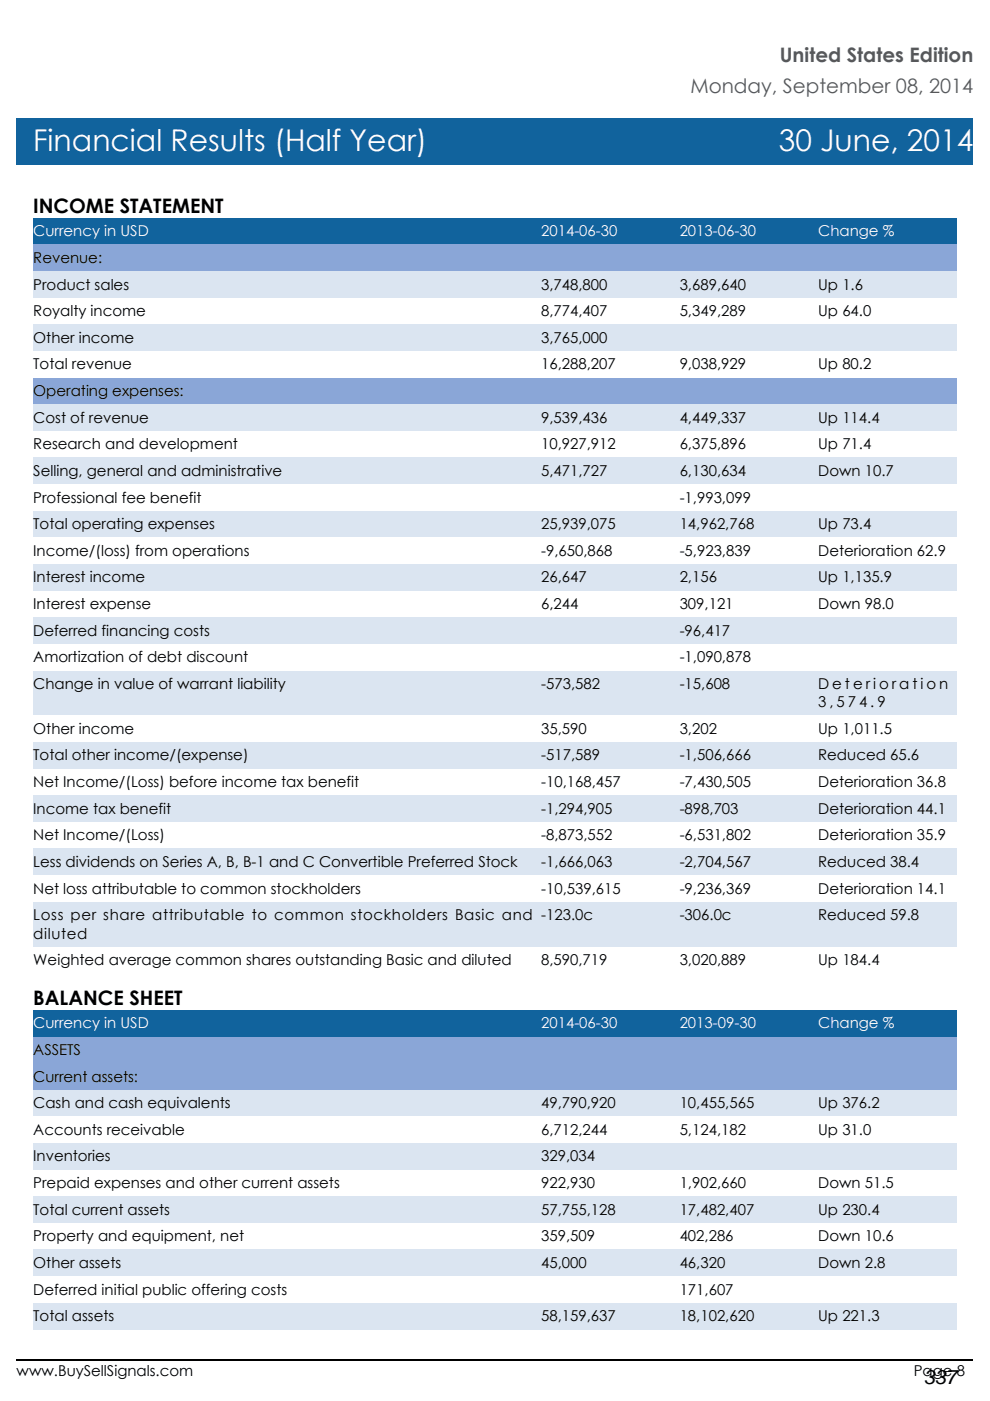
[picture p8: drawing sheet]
<svg xmlns="http://www.w3.org/2000/svg" width="210mm" height="297mm" viewBox="0 0 210 297" stroke-linecap="round" stroke-linejoin="round" font-family="sans-serif">
<defs><g id="words">
<g font-size="6.3" fill="#fff">
<text x="7" y="32.1">Financial Results (Half Year)</text>
<text x="165.1" y="32.1">30 June, 2014</text>
</g>
<g font-size="4.2" fill="#58595b">
<text x="165.4" y="13.1">United States Edition</text>
<text x="146.4" y="19.8">Monday, September 08, 2014</text>
</g>
<g font-size="4.2">
<text x="7.1" y="45.2">INCOME STATEMENT</text>
<text x="7.1" y="213.1">BALANCE SHEET</text>
<text x="195.8" y="293.5">337</text>
</g>
<g font-size="3.2" fill="#fff">
<text x="7.1" y="50.1">Currency in USD</text>
<text x="114.7" y="50.1">2014-06-30</text>
<text x="144.1" y="50.1">2013-06-30</text>
<text x="173.5" y="50.1">Change %</text>
<text x="7.1" y="218">Currency in USD</text>
<text x="114.7" y="218">2014-06-30</text>
<text x="144.1" y="218">2013-09-30</text>
<text x="173.5" y="218">Change %</text>
</g>
<g font-size="3.2">
<text x="7.1" y="55.8">Revenue:</text>
<text x="7.1" y="61.4">Product sales</text>
<text x="114.7" y="61.4">3,748,800</text>
<text x="144.1" y="61.4">3,689,640</text>
<text x="173.5" y="61.4">Up 1.6</text>
<text x="7.1" y="67">Royalty income</text>
<text x="114.7" y="67">8,774,407</text>
<text x="144.1" y="67">5,349,289</text>
<text x="173.5" y="67">Up 64.0</text>
<text x="7.1" y="72.7">Other income</text>
<text x="114.7" y="72.7">3,765,000</text>
<text x="7.1" y="78.3">Total revenue</text>
<text x="7.1" y="84">Operating expenses:</text>
<text x="114.7" y="78.3">16,288,207</text>
<text x="144.1" y="78.3">9,038,929</text>
<text x="173.5" y="78.3">Up 80.2</text>
<text x="7.1" y="89.6">Cost of revenue</text>
<text x="114.7" y="89.6">9,539,436</text>
<text x="144.1" y="89.6">4,449,337</text>
<text x="173.5" y="89.6">Up 114.4</text>
<text x="7.1" y="95.3">Research and development</text>
<text x="114.7" y="95.3">10,927,912</text>
<text x="144.1" y="95.3">6,375,896</text>
<text x="173.5" y="95.3">Up 71.4</text>
<text x="7.1" y="100.9">Selling, general and administrative</text>
<text x="114.7" y="100.9">5,471,727</text>
<text x="144.1" y="100.9">6,130,634</text>
<text x="173.5" y="100.9">Down 10.7</text>
<text x="7.1" y="106.6">Professional fee benefit</text>
<text x="144.1" y="106.6">-1,993,099</text>
<text x="7.1" y="112.2">Total operating expenses</text>
<text x="114.7" y="112.2">25,939,075</text>
<text x="144.1" y="112.2">14,962,768</text>
<text x="173.5" y="112.2">Up 73.4</text>
<text x="7.1" y="117.8">Income/(loss) from operations</text>
<text x="114.7" y="117.8">-9,650,868</text>
<text x="144.1" y="117.8">-5,923,839</text>
<text x="173.5" y="117.8">Deterioration 62.9</text>
<text x="7.1" y="123.5">Interest income</text>
<text x="114.7" y="123.5">26,647</text>
<text x="144.1" y="123.5">2,156</text>
<text x="173.5" y="123.5">Up 1,135.9</text>
<text x="7.1" y="129.1">Interest expense</text>
<text x="114.7" y="129.1">6,244</text>
<text x="144.1" y="129.1">309,121</text>
<text x="173.5" y="129.1">Down 98.0</text>
<text x="7.1" y="134.8">Deferred financing costs</text>
<text x="144.1" y="134.8">-96,417</text>
<text x="7.1" y="140.4">Amortization of debt discount</text>
<text x="144.1" y="140.4">-1,090,878</text>
<text x="7.1" y="146.1">Change in value of warrant liability</text>
<text x="114.7" y="146.1">-573,582</text>
<text x="144.1" y="146.1">-15,608</text>
<text x="173.5" y="146.1">D e t e r i o r a t i o n</text>
<text x="173.5" y="149.9">3 , 5 7 4 . 9</text>
<text x="7.1" y="155.6">Other income</text>
<text x="114.7" y="155.6">35,590</text>
<text x="144.1" y="155.6">3,202</text>
<text x="173.5" y="155.6">Up 1,011.5</text>
<text x="7.1" y="161.2">Total other income/(expense)</text>
<text x="114.7" y="161.2">-517,589</text>
<text x="144.1" y="161.2">-1,506,666</text>
<text x="173.5" y="161.2">Reduced 65.6</text>
<text x="7.1" y="166.9">Net Income/(Loss) before income tax benefit</text>
<text x="114.7" y="166.9">-10,168,457</text>
<text x="144.1" y="166.9">-7,430,505</text>
<text x="173.5" y="166.9">Deterioration 36.8</text>
<text x="7.1" y="172.5">Income tax benefit</text>
<text x="114.7" y="172.5">-1,294,905</text>
<text x="144.1" y="172.5">-898,703</text>
<text x="173.5" y="172.5">Deterioration 44.1</text>
<text x="7.1" y="178.2">Net Income/(Loss)</text>
<text x="114.7" y="178.2">-8,873,552</text>
<text x="144.1" y="178.2">-6,531,802</text>
<text x="173.5" y="178.2">Deterioration 35.9</text>
<text x="7.1" y="183.8">Less dividends on Series A, B, B-1 and C Convertible Preferred Stock</text>
<text x="114.7" y="183.8">-1,666,063</text>
<text x="144.1" y="183.8">-2,704,567</text>
<text x="173.5" y="183.8">Reduced 38.4</text>
<text x="7.1" y="189.5">Net loss attributable to common stockholders</text>
<text x="114.7" y="189.5">-10,539,615</text>
<text x="144.1" y="189.5">-9,236,369</text>
<text x="173.5" y="189.5">Deterioration 14.1</text>
<text x="7.1" y="195.1">Loss per share attributable to common stockholders Basic and</text>
<text x="114.7" y="195.1">-123.0c</text>
<text x="144.1" y="195.1">-306.0c</text>
<text x="173.5" y="195.1">Reduced 59.8</text>
<text x="7.1" y="199">diluted</text>
<text x="7.1" y="204.6">Weighted average common shares outstanding Basic and diluted</text>
<text x="114.7" y="204.6">8,590,719</text>
<text x="144.1" y="204.6">3,020,889</text>
<text x="173.5" y="204.6">Up 184.4</text>
<text x="7.1" y="223.7">ASSETS</text>
<text x="7.1" y="229.3">Current assets:</text>
<text x="7.1" y="235">Cash and cash equivalents</text>
<text x="114.7" y="235">49,790,920</text>
<text x="144.1" y="235">10,455,565</text>
<text x="173.5" y="235">Up 376.2</text>
<text x="7.1" y="240.6">Accounts receivable</text>
<text x="114.7" y="240.6">6,712,244</text>
<text x="144.1" y="240.6">5,124,182</text>
<text x="173.5" y="240.6">Up 31.0</text>
<text x="7.1" y="246.3">Inventories</text>
<text x="7.1" y="251.9">Prepaid expenses and other current assets</text>
<text x="114.7" y="246.3">329,034</text>
<text x="114.7" y="251.9">922,930</text>
<text x="144.1" y="251.9">1,902,660</text>
<text x="173.5" y="251.9">Down 51.5</text>
<text x="7.1" y="257.5">Total current assets</text>
<text x="114.7" y="257.5">57,755,128</text>
<text x="144.1" y="257.5">17,482,407</text>
<text x="173.5" y="257.5">Up 230.4</text>
<text x="7.1" y="263.2">Property and equipment, net</text>
<text x="114.7" y="263.2">359,509</text>
<text x="144.1" y="263.2">402,286</text>
<text x="173.5" y="263.2">Down 10.6</text>
<text x="7.1" y="268.8">Other assets</text>
<text x="114.7" y="268.8">45,000</text>
<text x="144.1" y="268.8">46,320</text>
<text x="173.5" y="268.8">Down 2.8</text>
<text x="7.1" y="274.5">Deferred initial public offering costs</text>
<text x="144.1" y="274.5">171,607</text>
<text x="7.1" y="280.1">Total assets</text>
<text x="114.7" y="280.1">58,159,637</text>
<text x="144.1" y="280.1">18,102,620</text>
<text x="173.5" y="280.1">Up 221.3</text>
<text x="3.5" y="291.7">www.BuySellSignals.com</text>
<text x="193.7" y="291.7">Page 8</text>
</g>
</g></defs>
<path d="M3.5 288.4h202.9" fill="none" stroke="#000" stroke-width=".35"/>
<g fill="#11639d">
<path d="M3.5 25.1h202.9v9.8h-202.9z"/>
<path d="M7.1 46.2h107.6v5.7h-107.6z"/>
<path d="M114.7 46.2h29.4v5.7h-29.4z"/>
<path d="M144.1 46.2h29.4v5.7h-29.4z"/>
<path d="M173.5 46.2h29.3v5.7h-29.3z"/>
</g>
<g fill="#8aa6d7">
<path d="M7.1 51.9h107.6v5.6h-107.6z"/>
<path d="M114.7 51.9h29.4v5.6h-29.4z"/>
<path d="M144.1 51.9h29.4v5.6h-29.4z"/>
<path d="M173.5 51.9h29.3v5.6h-29.3z"/>
</g>
<g fill="#dbe5f1">
<path d="M7.1 57.5h107.6v5.7h-107.6z"/>
<path d="M114.7 57.5h29.4v5.7h-29.4z"/>
<path d="M144.1 57.5h29.4v5.7h-29.4z"/>
<path d="M173.5 57.5h29.3v5.7h-29.3z"/>
</g>
<g fill="#fff">
<path d="M7.1 63.2h107.6v5.6h-107.6z"/>
<path d="M114.7 63.2h29.4v5.6h-29.4z"/>
<path d="M144.1 63.2h29.4v5.6h-29.4z"/>
<path d="M173.5 63.2h29.3v5.6h-29.3z"/>
</g>
<g fill="#dbe5f1">
<path d="M7.1 68.8h107.6v5.7h-107.6z"/>
<path d="M114.7 68.8h29.4v5.7h-29.4z"/>
<path d="M144.1 68.8h29.4v5.7h-29.4z"/>
<path d="M173.5 68.8h29.3v5.7h-29.3z"/>
</g>
<g fill="#fff">
<path d="M7.1 74.5h107.6v5.6h-107.6z"/>
<path d="M114.7 74.5h29.4v5.6h-29.4z"/>
<path d="M144.1 74.5h29.4v5.6h-29.4z"/>
<path d="M173.5 74.5h29.3v5.6h-29.3z"/>
</g>
<g fill="#8aa6d7">
<path d="M7.1 80.1h107.6v5.6h-107.6z"/>
<path d="M114.7 80.1h29.4v5.6h-29.4z"/>
<path d="M144.1 80.1h29.4v5.6h-29.4z"/>
<path d="M173.5 80.1h29.3v5.6h-29.3z"/>
</g>
<g fill="#dbe5f1">
<path d="M7.1 85.7h107.6v5.7h-107.6z"/>
<path d="M114.7 85.7h29.4v5.7h-29.4z"/>
<path d="M144.1 85.7h29.4v5.7h-29.4z"/>
<path d="M173.5 85.7h29.3v5.7h-29.3z"/>
</g>
<g fill="#fff">
<path d="M7.1 91.4h107.6v5.6h-107.6z"/>
<path d="M114.7 91.4h29.4v5.6h-29.4z"/>
<path d="M144.1 91.4h29.4v5.6h-29.4z"/>
<path d="M173.5 91.4h29.3v5.6h-29.3z"/>
</g>
<g fill="#dbe5f1">
<path d="M7.1 97h107.6v5.7h-107.6z"/>
<path d="M114.7 97h29.4v5.7h-29.4z"/>
<path d="M144.1 97h29.4v5.7h-29.4z"/>
<path d="M173.5 97h29.3v5.7h-29.3z"/>
</g>
<g fill="#fff">
<path d="M7.1 102.7h107.6v5.6h-107.6z"/>
<path d="M114.7 102.7h29.4v5.6h-29.4z"/>
<path d="M144.1 102.7h29.4v5.6h-29.4z"/>
<path d="M173.5 102.7h29.3v5.6h-29.3z"/>
</g>
<g fill="#dbe5f1">
<path d="M7.1 108.3h107.6v5.7h-107.6z"/>
<path d="M114.7 108.3h29.4v5.7h-29.4z"/>
<path d="M144.1 108.3h29.4v5.7h-29.4z"/>
<path d="M173.5 108.3h29.3v5.7h-29.3z"/>
</g>
<g fill="#fff">
<path d="M7.1 114h107.6v5.6h-107.6z"/>
<path d="M114.7 114h29.4v5.6h-29.4z"/>
<path d="M144.1 114h29.4v5.6h-29.4z"/>
<path d="M173.5 114h29.3v5.6h-29.3z"/>
</g>
<g fill="#dbe5f1">
<path d="M7.1 119.6h107.6v5.7h-107.6z"/>
<path d="M114.7 119.6h29.4v5.7h-29.4z"/>
<path d="M144.1 119.6h29.4v5.7h-29.4z"/>
<path d="M173.5 119.6h29.3v5.7h-29.3z"/>
</g>
<g fill="#fff">
<path d="M7.1 125.3h107.6v5.6h-107.6z"/>
<path d="M114.7 125.3h29.4v5.6h-29.4z"/>
<path d="M144.1 125.3h29.4v5.6h-29.4z"/>
<path d="M173.5 125.3h29.3v5.6h-29.3z"/>
</g>
<g fill="#dbe5f1">
<path d="M7.1 130.9h107.6v5.6h-107.6z"/>
<path d="M114.7 130.9h29.4v5.6h-29.4z"/>
<path d="M144.1 130.9h29.4v5.6h-29.4z"/>
<path d="M173.5 130.9h29.3v5.6h-29.3z"/>
</g>
<g fill="#fff">
<path d="M7.1 136.5h107.6v5.7h-107.6z"/>
<path d="M114.7 136.5h29.4v5.7h-29.4z"/>
<path d="M144.1 136.5h29.4v5.7h-29.4z"/>
<path d="M173.5 136.5h29.3v5.7h-29.3z"/>
</g>
<g fill="#dbe5f1">
<path d="M7.1 142.2h107.6v9.5h-107.6z"/>
<path d="M114.7 142.2h29.4v9.5h-29.4z"/>
<path d="M144.1 142.2h29.4v9.5h-29.4z"/>
<path d="M173.5 142.2h29.3v9.5h-29.3z"/>
</g>
<g fill="#fff">
<path d="M7.1 151.7h107.6v5.7h-107.6z"/>
<path d="M114.7 151.7h29.4v5.7h-29.4z"/>
<path d="M144.1 151.7h29.4v5.7h-29.4z"/>
<path d="M173.5 151.7h29.3v5.7h-29.3z"/>
</g>
<g fill="#dbe5f1">
<path d="M7.1 157.4h107.6v5.6h-107.6z"/>
<path d="M114.7 157.4h29.4v5.6h-29.4z"/>
<path d="M144.1 157.4h29.4v5.6h-29.4z"/>
<path d="M173.5 157.4h29.3v5.6h-29.3z"/>
</g>
<g fill="#fff">
<path d="M7.1 163h107.6v5.6h-107.6z"/>
<path d="M114.7 163h29.4v5.6h-29.4z"/>
<path d="M144.1 163h29.4v5.6h-29.4z"/>
<path d="M173.5 163h29.3v5.6h-29.3z"/>
</g>
<g fill="#dbe5f1">
<path d="M7.1 168.6h107.6v5.7h-107.6z"/>
<path d="M114.7 168.6h29.4v5.7h-29.4z"/>
<path d="M144.1 168.6h29.4v5.7h-29.4z"/>
<path d="M173.5 168.6h29.3v5.7h-29.3z"/>
</g>
<g fill="#fff">
<path d="M7.1 174.3h107.6v5.6h-107.6z"/>
<path d="M114.7 174.3h29.4v5.6h-29.4z"/>
<path d="M144.1 174.3h29.4v5.6h-29.4z"/>
<path d="M173.5 174.3h29.3v5.6h-29.3z"/>
</g>
<g fill="#dbe5f1">
<path d="M7.1 179.9h107.6v5.7h-107.6z"/>
<path d="M114.7 179.9h29.4v5.7h-29.4z"/>
<path d="M144.1 179.9h29.4v5.7h-29.4z"/>
<path d="M173.5 179.9h29.3v5.7h-29.3z"/>
</g>
<g fill="#fff">
<path d="M7.1 185.6h107.6v5.6h-107.6z"/>
<path d="M114.7 185.6h29.4v5.6h-29.4z"/>
<path d="M144.1 185.6h29.4v5.6h-29.4z"/>
<path d="M173.5 185.6h29.3v5.6h-29.3z"/>
</g>
<g fill="#dbe5f1">
<path d="M7.1 191.2h107.6v9.5h-107.6z"/>
<path d="M114.7 191.2h29.4v9.5h-29.4z"/>
<path d="M144.1 191.2h29.4v9.5h-29.4z"/>
<path d="M173.5 191.2h29.3v9.5h-29.3z"/>
</g>
<g fill="#fff">
<path d="M7.1 200.7h107.6v5.7h-107.6z"/>
<path d="M114.7 200.7h29.4v5.7h-29.4z"/>
<path d="M144.1 200.7h29.4v5.7h-29.4z"/>
<path d="M173.5 200.7h29.3v5.7h-29.3z"/>
</g>
<g fill="#11639d">
<path d="M7.1 214.2h107.6v5.6h-107.6z"/>
<path d="M114.7 214.2h29.4v5.6h-29.4z"/>
<path d="M144.1 214.2h29.4v5.6h-29.4z"/>
<path d="M173.5 214.2h29.3v5.6h-29.3z"/>
</g>
<g fill="#8aa6d7">
<path d="M7.1 219.8h107.6v5.6h-107.6z"/>
<path d="M114.7 219.8h29.4v5.6h-29.4z"/>
<path d="M144.1 219.8h29.4v5.6h-29.4z"/>
<path d="M173.5 219.8h29.3v5.6h-29.3z"/>
<path d="M7.1 225.4h107.6v5.7h-107.6z"/>
<path d="M114.7 225.4h29.4v5.7h-29.4z"/>
<path d="M144.1 225.4h29.4v5.7h-29.4z"/>
<path d="M173.5 225.4h29.3v5.7h-29.3z"/>
</g>
<g fill="#dbe5f1">
<path d="M7.1 231.1h107.6v5.6h-107.6z"/>
<path d="M114.7 231.1h29.4v5.6h-29.4z"/>
<path d="M144.1 231.1h29.4v5.6h-29.4z"/>
<path d="M173.5 231.1h29.3v5.6h-29.3z"/>
</g>
<g fill="#fff">
<path d="M7.1 236.7h107.6v5.7h-107.6z"/>
<path d="M114.7 236.7h29.4v5.7h-29.4z"/>
<path d="M144.1 236.7h29.4v5.7h-29.4z"/>
<path d="M173.5 236.7h29.3v5.7h-29.3z"/>
</g>
<g fill="#dbe5f1">
<path d="M7.1 242.4h107.6v5.6h-107.6z"/>
<path d="M114.7 242.4h29.4v5.6h-29.4z"/>
<path d="M144.1 242.4h29.4v5.6h-29.4z"/>
<path d="M173.5 242.4h29.3v5.6h-29.3z"/>
</g>
<g fill="#fff">
<path d="M7.1 248h107.6v5.7h-107.6z"/>
<path d="M114.7 248h29.4v5.7h-29.4z"/>
<path d="M144.1 248h29.4v5.7h-29.4z"/>
<path d="M173.5 248h29.3v5.7h-29.3z"/>
</g>
<g fill="#dbe5f1">
<path d="M7.1 253.7h107.6v5.6h-107.6z"/>
<path d="M114.7 253.7h29.4v5.6h-29.4z"/>
<path d="M144.1 253.7h29.4v5.6h-29.4z"/>
<path d="M173.5 253.7h29.3v5.6h-29.3z"/>
</g>
<g fill="#fff">
<path d="M7.1 259.3h107.6v5.7h-107.6z"/>
<path d="M114.7 259.3h29.4v5.7h-29.4z"/>
<path d="M144.1 259.3h29.4v5.7h-29.4z"/>
<path d="M173.5 259.3h29.3v5.7h-29.3z"/>
</g>
<g fill="#dbe5f1">
<path d="M7.1 265h107.6v5.6h-107.6z"/>
<path d="M114.7 265h29.4v5.6h-29.4z"/>
<path d="M144.1 265h29.4v5.6h-29.4z"/>
<path d="M173.5 265h29.3v5.6h-29.3z"/>
</g>
<g fill="#fff">
<path d="M7.1 270.6h107.6v5.6h-107.6z"/>
<path d="M114.7 270.6h29.4v5.6h-29.4z"/>
<path d="M144.1 270.6h29.4v5.6h-29.4z"/>
<path d="M173.5 270.6h29.3v5.6h-29.3z"/>
</g>
<g fill="#dbe5f1">
<path d="M7.1 276.2h107.6v5.7h-107.6z"/>
<path d="M114.7 276.2h29.4v5.7h-29.4z"/>
<path d="M144.1 276.2h29.4v5.7h-29.4z"/>
<path d="M173.5 276.2h29.3v5.7h-29.3z"/>
</g>
<use href="#words"/>
</svg>
